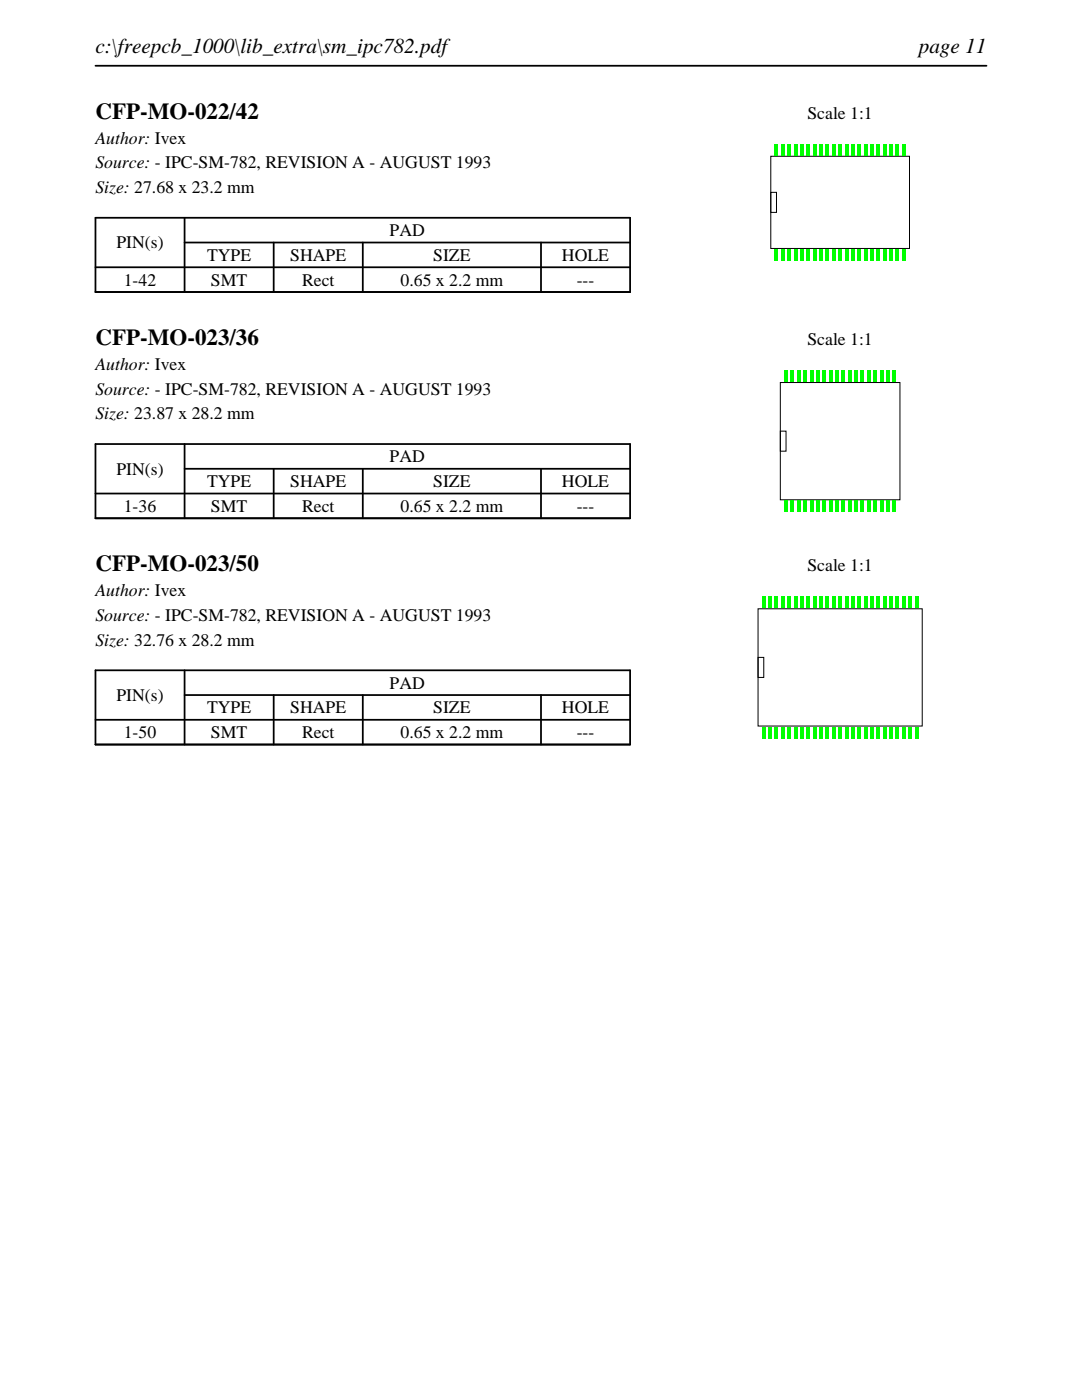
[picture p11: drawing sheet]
<svg xmlns="http://www.w3.org/2000/svg" width="216mm" height="279mm" viewBox="0 0 216 279" stroke-linecap="round" stroke-linejoin="round" font-family="sans-serif">
<defs><g id="words">
<g font-size="4.6">
<text x="19" y="23.7">CFP-MO-022/42</text>
<text x="19" y="68.9">CFP-MO-023/36</text>
<text x="19" y="114">CFP-MO-023/50</text>
</g>
<g font-size="4.2">
<text x="19" y="10.6">c:\freepcb_1000\lib_extra\sm_ipc782.pdf</text>
<text x="183.3" y="10.6">page 11</text>
</g>
<g font-size="3.5">
<text x="161.1" y="23.7">Scale 1:1</text>
<text x="19" y="28.6">Author: Ivex</text>
<text x="19" y="33.6">Source: - IPC-SM-782, REVISION A - AUGUST 1993</text>
<text x="19" y="38.5">Size: 27.68 x 23.2 mm</text>
<text x="77.8" y="47.1">PAD</text>
<text x="23.2" y="49.6">PIN(s)</text>
<text x="41.3" y="52.1">TYPE</text>
<text x="57.9" y="52.1">SHAPE</text>
<text x="86.4" y="52.1">SIZE</text>
<text x="112.1" y="52.1">HOLE</text>
<text x="24.7" y="57">1-42</text>
<text x="42.1" y="57">SMT</text>
<text x="60.3" y="57">Rect</text>
<text x="79.9" y="57">0.65 x 2.2 mm</text>
<text x="115.1" y="57">---</text>
<text x="161.1" y="68.9">Scale 1:1</text>
<text x="19" y="73.8">Author: Ivex</text>
<text x="19" y="78.7">Source: - IPC-SM-782, REVISION A - AUGUST 1993</text>
<text x="19" y="83.7">Size: 23.87 x 28.2 mm</text>
<text x="23.2" y="94.7">PIN(s)</text>
<text x="77.8" y="92.3">PAD</text>
<text x="41.3" y="97.2">TYPE</text>
<text x="57.9" y="97.2">SHAPE</text>
<text x="86.4" y="97.2">SIZE</text>
<text x="112.1" y="97.2">HOLE</text>
<text x="24.7" y="102.2">1-36</text>
<text x="42.1" y="102.2">SMT</text>
<text x="60.3" y="102.2">Rect</text>
<text x="79.9" y="102.2">0.65 x 2.2 mm</text>
<text x="115.1" y="102.2">---</text>
<text x="19" y="119">Author: Ivex</text>
<text x="161.1" y="114">Scale 1:1</text>
<text x="19" y="123.9">Source: - IPC-SM-782, REVISION A - AUGUST 1993</text>
<text x="19" y="128.8">Size: 32.76 x 28.2 mm</text>
<text x="77.8" y="137.4">PAD</text>
<text x="23.2" y="139.9">PIN(s)</text>
<text x="41.3" y="142.4">TYPE</text>
<text x="57.9" y="142.4">SHAPE</text>
<text x="86.4" y="142.4">SIZE</text>
<text x="112.1" y="142.4">HOLE</text>
<text x="24.7" y="147.3">1-50</text>
<text x="42.1" y="147.3">SMT</text>
<text x="60.3" y="147.3">Rect</text>
<text x="79.9" y="147.3">0.65 x 2.2 mm</text>
<text x="115.1" y="147.3">---</text>
</g>
</g></defs>
<path d="M19 13.1h177.8M19 43.5h106.7v14.8h-106.7zM19 53.3h106.7M36.8 48.4h88.9M36.8 43.5v14.8M54.6 48.4v9.9M72.4 48.4v9.9M107.9 48.4v9.9" fill="none" stroke="#000" stroke-width=".35"/>
<path d="M153.8 31.2h27.7v18.4h-27.7zM153.8 38.4h1.1v4h-1.1z" fill="none" stroke="#000" stroke-width=".2"/>
<g fill="#0f0">
<path d="M154.6 49.8h.7v2.2h-.7z"/>
<path d="M155.9 49.8h.6v2.2h-.6z"/>
<path d="M157.2 49.8h.6v2.2h-.6z"/>
<path d="M158.4 49.8h.7v2.2h-.7z"/>
<path d="M159.7 49.8h.6v2.2h-.6z"/>
<path d="M161 49.8h.6v2.2h-.6z"/>
<path d="M162.2 49.8h.7v2.2h-.7z"/>
<path d="M163.5 49.8h.7v2.2h-.7z"/>
<path d="M164.8 49.8h.6v2.2h-.6z"/>
<path d="M166 49.8h.7v2.2h-.7z"/>
<path d="M167.3 49.8h.7v2.2h-.7z"/>
<path d="M168.6 49.8h.6v2.2h-.6z"/>
<path d="M169.9 49.8h.6v2.2h-.6z"/>
<path d="M171.1 49.8h.7v2.2h-.7z"/>
<path d="M172.4 49.8h.6v2.2h-.6z"/>
<path d="M173.7 49.8h.6v2.2h-.6z"/>
<path d="M174.9 49.8h.7v2.2h-.7z"/>
<path d="M176.2 49.8h.7v2.2h-.7z"/>
<path d="M177.5 49.8h.6v2.2h-.6z"/>
<path d="M178.7 49.8h.7v2.2h-.7z"/>
<path d="M180 49.8h.7v2.2h-.7z"/>
<path d="M180 28.8h.7v2.2h-.7z"/>
<path d="M178.7 28.8h.7v2.2h-.7z"/>
<path d="M177.5 28.8h.6v2.2h-.6z"/>
<path d="M176.2 28.8h.7v2.2h-.7z"/>
<path d="M174.9 28.8h.7v2.2h-.7z"/>
<path d="M173.7 28.8h.6v2.2h-.6z"/>
<path d="M172.4 28.8h.6v2.2h-.6z"/>
<path d="M171.1 28.8h.7v2.2h-.7z"/>
<path d="M169.9 28.8h.6v2.2h-.6z"/>
<path d="M168.6 28.8h.6v2.2h-.6z"/>
<path d="M167.3 28.8h.7v2.2h-.7z"/>
<path d="M166 28.8h.7v2.2h-.7z"/>
<path d="M164.8 28.8h.6v2.2h-.6z"/>
<path d="M163.5 28.8h.7v2.2h-.7z"/>
<path d="M162.2 28.8h.7v2.2h-.7z"/>
<path d="M161 28.8h.6v2.2h-.6z"/>
<path d="M159.7 28.8h.6v2.2h-.6z"/>
<path d="M158.4 28.8h.7v2.2h-.7z"/>
<path d="M157.2 28.8h.6v2.2h-.6z"/>
<path d="M155.9 28.8h.6v2.2h-.6z"/>
<path d="M154.6 28.8h.7v2.2h-.7z"/>
</g>
<path d="M19 88.6h106.7v14.8h-106.7zM19 98.5h106.7M36.8 93.6h88.9M36.8 88.6v14.8M54.6 93.6v9.8M72.4 93.6v9.8M107.9 93.6v9.8" fill="none" stroke="#000" stroke-width=".35"/>
<path d="M155.7 76.3h23.9v23.4h-23.9zM155.7 86h1.1v4h-1.1z" fill="none" stroke="#000" stroke-width=".2"/>
<g fill="#0f0">
<path d="M156.5 99.9h.7v2.2h-.7z"/>
<path d="M157.8 99.9h.6v2.2h-.6z"/>
<path d="M159.1 99.9h.6v2.2h-.6z"/>
<path d="M160.3 99.9h.7v2.2h-.7z"/>
<path d="M161.6 99.9h.6v2.2h-.6z"/>
<path d="M162.9 99.9h.6v2.2h-.6z"/>
<path d="M164.1 99.9h.7v2.2h-.7z"/>
<path d="M165.4 99.9h.7v2.2h-.7z"/>
<path d="M166.7 99.9h.6v2.2h-.6z"/>
<path d="M168 99.9h.6v2.2h-.6z"/>
<path d="M169.2 99.9h.7v2.2h-.7z"/>
<path d="M170.5 99.9h.6v2.2h-.6z"/>
<path d="M171.8 99.9h.6v2.2h-.6z"/>
<path d="M173 99.9h.7v2.2h-.7z"/>
<path d="M174.3 99.9h.6v2.2h-.6z"/>
<path d="M175.6 99.9h.6v2.2h-.6z"/>
<path d="M176.8 99.9h.7v2.2h-.7z"/>
<path d="M178.1 99.9h.7v2.2h-.7z"/>
<path d="M178.1 73.9h.7v2.2h-.7z"/>
<path d="M176.8 73.9h.7v2.2h-.7z"/>
<path d="M175.6 73.9h.6v2.2h-.6z"/>
<path d="M174.3 73.9h.6v2.2h-.6z"/>
<path d="M173 73.9h.7v2.2h-.7z"/>
<path d="M171.8 73.9h.6v2.2h-.6z"/>
<path d="M170.5 73.9h.6v2.2h-.6z"/>
<path d="M169.2 73.9h.7v2.2h-.7z"/>
<path d="M168 73.9h.6v2.2h-.6z"/>
<path d="M166.7 73.9h.6v2.2h-.6z"/>
<path d="M165.4 73.9h.7v2.2h-.7z"/>
<path d="M164.1 73.9h.7v2.2h-.7z"/>
<path d="M162.9 73.9h.6v2.2h-.6z"/>
<path d="M161.6 73.9h.6v2.2h-.6z"/>
<path d="M160.3 73.9h.7v2.2h-.7z"/>
<path d="M159.1 73.9h.6v2.2h-.6z"/>
<path d="M157.8 73.9h.6v2.2h-.6z"/>
<path d="M156.5 73.9h.7v2.2h-.7z"/>
</g>
<path d="M19 133.8h106.7v14.8h-106.7zM36.8 138.7h88.9M36.8 133.8v14.8M54.6 138.7v9.9M72.4 138.7v9.9M107.9 138.7v9.9M19 143.7h106.7" fill="none" stroke="#000" stroke-width=".35"/>
<path d="M151.3 121.5h32.7v23.4h-32.7zM151.3 131.2h1.1v4h-1.1z" fill="none" stroke="#000" stroke-width=".2"/>
<g fill="#0f0">
<path d="M152.1 145.1h.6v2.2h-.6z"/>
<path d="M153.3 145.1h.7v2.2h-.7z"/>
<path d="M154.6 145.1h.7v2.2h-.7z"/>
<path d="M155.9 145.1h.6v2.2h-.6z"/>
<path d="M157.2 145.1h.6v2.2h-.6z"/>
<path d="M158.4 145.1h.7v2.2h-.7z"/>
<path d="M159.7 145.1h.6v2.2h-.6z"/>
<path d="M161 145.1h.6v2.2h-.6z"/>
<path d="M162.2 145.1h.7v2.2h-.7z"/>
<path d="M163.5 145.1h.7v2.2h-.7z"/>
<path d="M164.8 145.1h.6v2.2h-.6z"/>
<path d="M166 145.1h.7v2.2h-.7z"/>
<path d="M167.3 145.1h.7v2.2h-.7z"/>
<path d="M168.6 145.1h.6v2.2h-.6z"/>
<path d="M169.9 145.1h.6v2.2h-.6z"/>
<path d="M171.1 145.1h.7v2.2h-.7z"/>
<path d="M172.4 145.1h.6v2.2h-.6z"/>
<path d="M173.7 145.1h.6v2.2h-.6z"/>
<path d="M174.9 145.1h.7v2.2h-.7z"/>
<path d="M176.2 145.1h.7v2.2h-.7z"/>
<path d="M177.5 145.1h.6v2.2h-.6z"/>
<path d="M178.7 145.1h.7v2.2h-.7z"/>
<path d="M180 145.1h.7v2.2h-.7z"/>
<path d="M181.3 145.1h.6v2.2h-.6z"/>
<path d="M182.6 145.1h.6v2.2h-.6z"/>
<path d="M182.6 119.1h.6v2.2h-.6z"/>
<path d="M181.3 119.1h.6v2.2h-.6z"/>
<path d="M180 119.1h.7v2.2h-.7z"/>
<path d="M178.7 119.1h.7v2.2h-.7z"/>
<path d="M177.5 119.1h.6v2.2h-.6z"/>
<path d="M176.2 119.1h.7v2.2h-.7z"/>
<path d="M174.9 119.1h.7v2.2h-.7z"/>
<path d="M173.7 119.1h.6v2.2h-.6z"/>
<path d="M172.4 119.1h.6v2.2h-.6z"/>
<path d="M171.1 119.1h.7v2.2h-.7z"/>
<path d="M169.9 119.1h.6v2.2h-.6z"/>
<path d="M168.6 119.1h.6v2.2h-.6z"/>
<path d="M167.3 119.1h.7v2.2h-.7z"/>
<path d="M166 119.1h.7v2.2h-.7z"/>
<path d="M164.8 119.1h.6v2.2h-.6z"/>
<path d="M163.5 119.1h.7v2.2h-.7z"/>
<path d="M162.2 119.1h.7v2.2h-.7z"/>
<path d="M161 119.1h.6v2.2h-.6z"/>
<path d="M159.7 119.1h.6v2.2h-.6z"/>
<path d="M158.4 119.1h.7v2.2h-.7z"/>
<path d="M157.2 119.1h.6v2.2h-.6z"/>
<path d="M155.9 119.1h.6v2.2h-.6z"/>
<path d="M154.6 119.1h.7v2.2h-.7z"/>
<path d="M153.3 119.1h.7v2.2h-.7z"/>
<path d="M152.1 119.1h.6v2.2h-.6z"/>
</g>
<use href="#words"/>
</svg>
